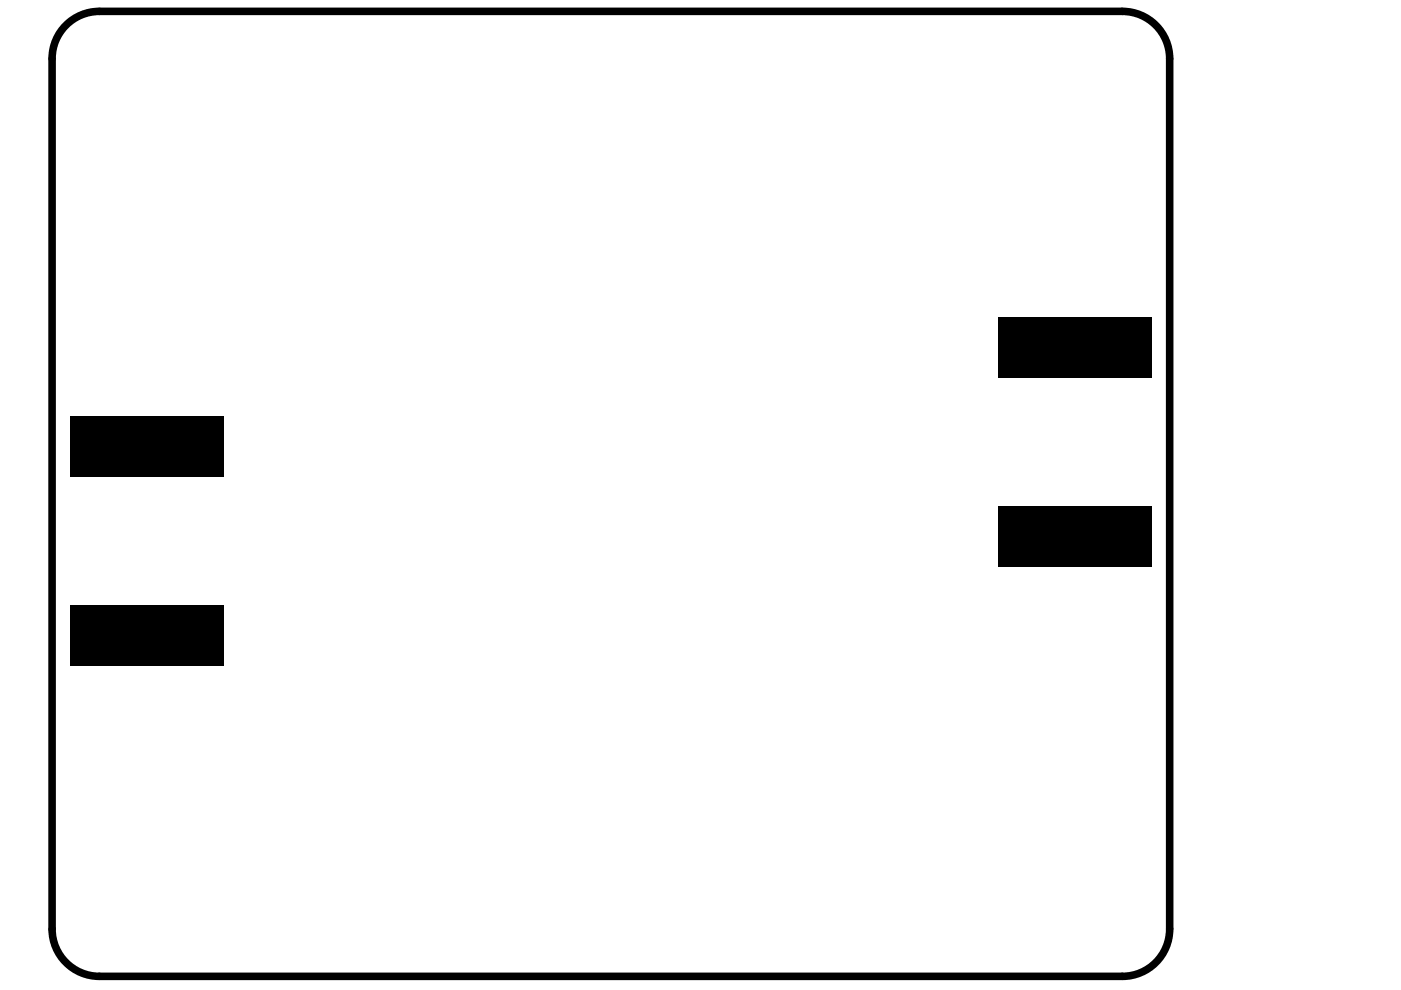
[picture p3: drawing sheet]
<svg xmlns="http://www.w3.org/2000/svg" width="297mm" height="210mm" viewBox="0 0 297 210" stroke-linecap="round" stroke-linejoin="round" font-family="sans-serif">
<path d="M13.6 5.8a10 10 0 0 1 7.5-3.4h216.9a10 10 0 0 1 10 10v184.6a10 10 0 0 1-10 10h-216.9a10 10 0 0 1-10.1-10v-184.6a10 10 0 0 1 2.6-6.6z" fill="none" stroke="#000" stroke-width="1.6"/>
<g fill="#fff">
<circle cx="186.8" cy="118.7" r="1.3"/>
<circle cx="180.4" cy="118.7" r="1.3"/>
<circle cx="192.7" cy="177" r="1.3"/>
<circle cx="192.7" cy="185.6" r="1.3"/>
<circle cx="192.7" cy="194.5" r="1.3"/>
<circle cx="182.8" cy="194.5" r="1.3"/>
<circle cx="171.6" cy="194.5" r="1.3"/>
<circle cx="160.5" cy="194.5" r="1.3"/>
<circle cx="160.5" cy="185.6" r="1.3"/>
<circle cx="160.5" cy="177" r="1.3"/>
<circle cx="31" cy="134.9" r="1.3"/>
<circle cx="24.6" cy="134.9" r="1.3"/>
<circle cx="37.5" cy="134.9" r="1.3"/>
<circle cx="31" cy="94.8" r="1.3"/>
<circle cx="24.6" cy="94.8" r="1.3"/>
<circle cx="37.5" cy="94.8" r="1.3"/>
<circle cx="227.8" cy="73.7" r="1.3"/>
<circle cx="221.4" cy="73.7" r="1.3"/>
<circle cx="234.2" cy="73.7" r="1.3"/>
<circle cx="227.8" cy="113.8" r="1.3"/>
<circle cx="221.4" cy="113.8" r="1.3"/>
<circle cx="234.2" cy="113.8" r="1.3"/>
<circle cx="180.4" cy="111.2" r="1.3"/>
<circle cx="186.8" cy="111.2" r="1.3"/>
<circle cx="124.8" cy="72.1" r="1.3"/>
<circle cx="124.8" cy="65.7" r="1.3"/>
<circle cx="132.4" cy="72.1" r="1.3"/>
<circle cx="132.4" cy="65.7" r="1.3"/>
<circle cx="124.8" cy="84.8" r="1.3"/>
<circle cx="124.8" cy="78.5" r="1.3"/>
<circle cx="132.4" cy="84.8" r="1.3"/>
<circle cx="132.4" cy="78.5" r="1.3"/>
<circle cx="132.4" cy="143.3" r="1.3"/>
<circle cx="132.4" cy="136.9" r="1.3"/>
<circle cx="132.4" cy="130.5" r="1.3"/>
<circle cx="132.4" cy="124.1" r="1.3"/>
</g>
<g fill="#000">
<path d="M211.6 67.2h32.6v12.8h-32.6z" fill-rule="evenodd"/>
<path d="M14.9 88.3h32.5v12.8h-32.5z" fill-rule="evenodd"/>
<path d="M211.6 107.3h32.6v12.9h-32.6z" fill-rule="evenodd"/>
<path d="M14.9 128.4h32.5v12.8h-32.5z" fill-rule="evenodd"/>
</g>
</svg>
